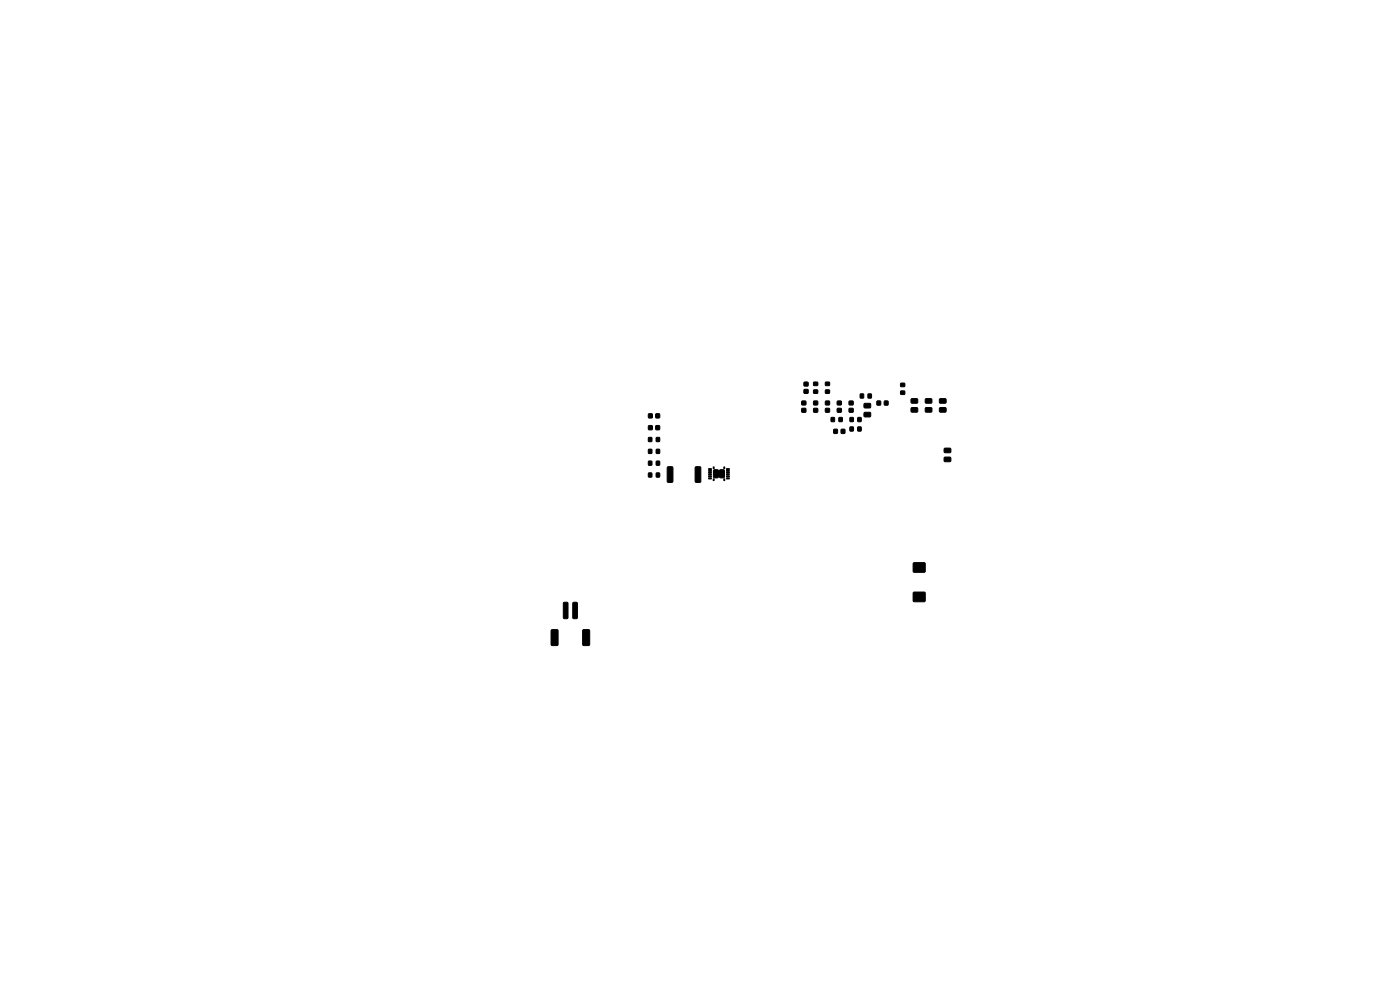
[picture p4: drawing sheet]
<svg xmlns="http://www.w3.org/2000/svg" width="297mm" height="210mm" viewBox="0 0 297 210" stroke-linecap="round" stroke-linejoin="round" font-family="sans-serif">
<g fill="#000" stroke="#000" stroke-width=".21">
<path d="M137.6 92.8h.7v.9h-.7zM137.6 95.3h.7v.9h-.7zM137.6 97.8h.7v.9h-.7zM137.6 87.8h.8v.8h-.8zM137.6 90.3h.8v.8h-.8zM139.1 87.8h.8v.8h-.8zM139.1 90.3h.8v.8h-.8zM139.2 92.8h.7v.9h-.7zM139.2 95.3h.7v.9h-.7zM139.2 97.8h.7v.9h-.7zM150.3 99.4h.6v.2h-.5zM150.3 99.8h.6v.2h-.5z"/>
<path d="M151.3 99.1h.2v.3h-.2zM153.6 99.1h.1v.3h-.1zM154.1 99.8h.6v.2h-.5zM154.1 99.4h.6v.2h-.5zM170.1 85.1h.8v.8h-.8zM170.1 86.7h.8v.7h-.8zM170.6 82.6h.8v.8h-.8zM170.6 81.1h.8v.8h-.8zM172.6 85.1h.8v.8h-.8zM172.6 86.7h.8v.7h-.8zM172.6 82.7h.8v.7h-.8zM172.6 81.1h.8v.7h-.8z"/>
<path d="M175.1 86.7h.9v.7h-.9zM175.1 85.1h.9v.8h-.9zM175.1 82.7h.9v.7h-.9zM175.1 81.1h.9v.7h-.9zM176.3 88.6h.7v.8h-.7zM176.9 91.1h.7v.8h-.7zM178 88.6h.7v.8h-.7zM177.6 86.7h.9v.7h-.9zM177.6 85.1h.9v.8h-.9zM178.5 91.1h.7v.8h-.7zM180.3 88.6h.7v.8h-.7zM180.2 86.7h.8v.7h-.8z"/>
<path d="M180.2 85.1h.8v.8h-.8zM180.3 90.6h.7v.8h-.7zM182 88.6h.7v.8h-.7zM182 90.6h.7v.8h-.7zM182.5 83.6h.7v.8h-.7zM183.3 85.6h1.3l.1 .2v.6l-.2 .2-1.1-.1-.1-.2zM183.3 87.5h1.3l.1 .2v.6l-.2 .2-1.1-.1-.1-.2zM184.2 83.6h.6v.8h-.6zM186.1 85.1h.7v.8h-.7zM187.6 85.1h.8v.8h-.8zM191.1 83h.8v.6h-.8zM191.1 81.3h.8v.7h-.8z"/>
<path d="M193.3 84.6h1.3l.1 .2v.6l-.2 .2-1.1-.1-.1-.2zM193.3 86.5h1.3l.1 .2v.6l-.2 .2-1.1-.1-.1-.2zM196.3 86.5h1.3l.1 .2v.6l-.2 .2-1.1-.1-.1-.2zM196.3 84.6h1.3l.1 .2v.6l-.2 .2-1.1-.1-.1-.2zM199.3 86.5h1.3l.1 .2v.6l-.2 .2-1.1-.1-.1-.2zM199.3 84.6h1.3l.1 .2v.6l-.2 .2-1.1-.1-.1-.2zM200.3 95.1h1.3l.1 .2v.6l-.2 .2-1.1-.1-.1-.2zM200.3 97h1.3l.1 .2v.6l-.2 .2-1.1-.1-.1-.2zM137.6 100.3h.7v.9h-.7zM139.2 100.3h.7v.9h-.7zM141.6 99.1l.9-.1 .2 .1 .1 3-.2 .2h-.8l-.2-.1zM147.5 99.1l.9-.1 .3 .1v3l-.2 .2h-.8l-.2-.1z"/>
<path d="M150.3 100.2h.6v.2h-.5zM150.3 100.6h.6v.2h-.5zM150.3 101h.6v.2h-.5zM150.3 101.4h.6v.2h-.5zM151.3 101.6h.2v.3h-.2zM151.4 99.7l.8-.1 .2 .2v1.3l-.1 .3h-.7l-.2-.2zM152.7 99.7l.7-.1 .3 .2v1.3l-.2 .3h-.6l-.3-.2zM153.6 101.6h.1v.3h-.1zM154.1 101.4h.6v.2h-.5zM154.1 101h.6v.2h-.5zM154.1 100.6h.6v.2h-.5zM154.1 100.2h.6v.2h-.5z"/>
<path d="M193.8 119.4h2.4v1.9h-2.4zM117 133.6h1.1l.3 .1v3l-.2 .2-1.1 .1-.2-.2zM119.6 127.8h.6l.3 .1v3.1l-.2 .2-.6 .1-.2-.2zM121.6 127.8h.6l.3 .1v3.1l-.2 .2-.6 .1-.2-.2zM123.7 133.6h1.1l.3 .1v3l-.2 .2-1 .1-.3-.2zM193.8 125.7h2.4v1.9h-2.4z"/>
</g>
</svg>
